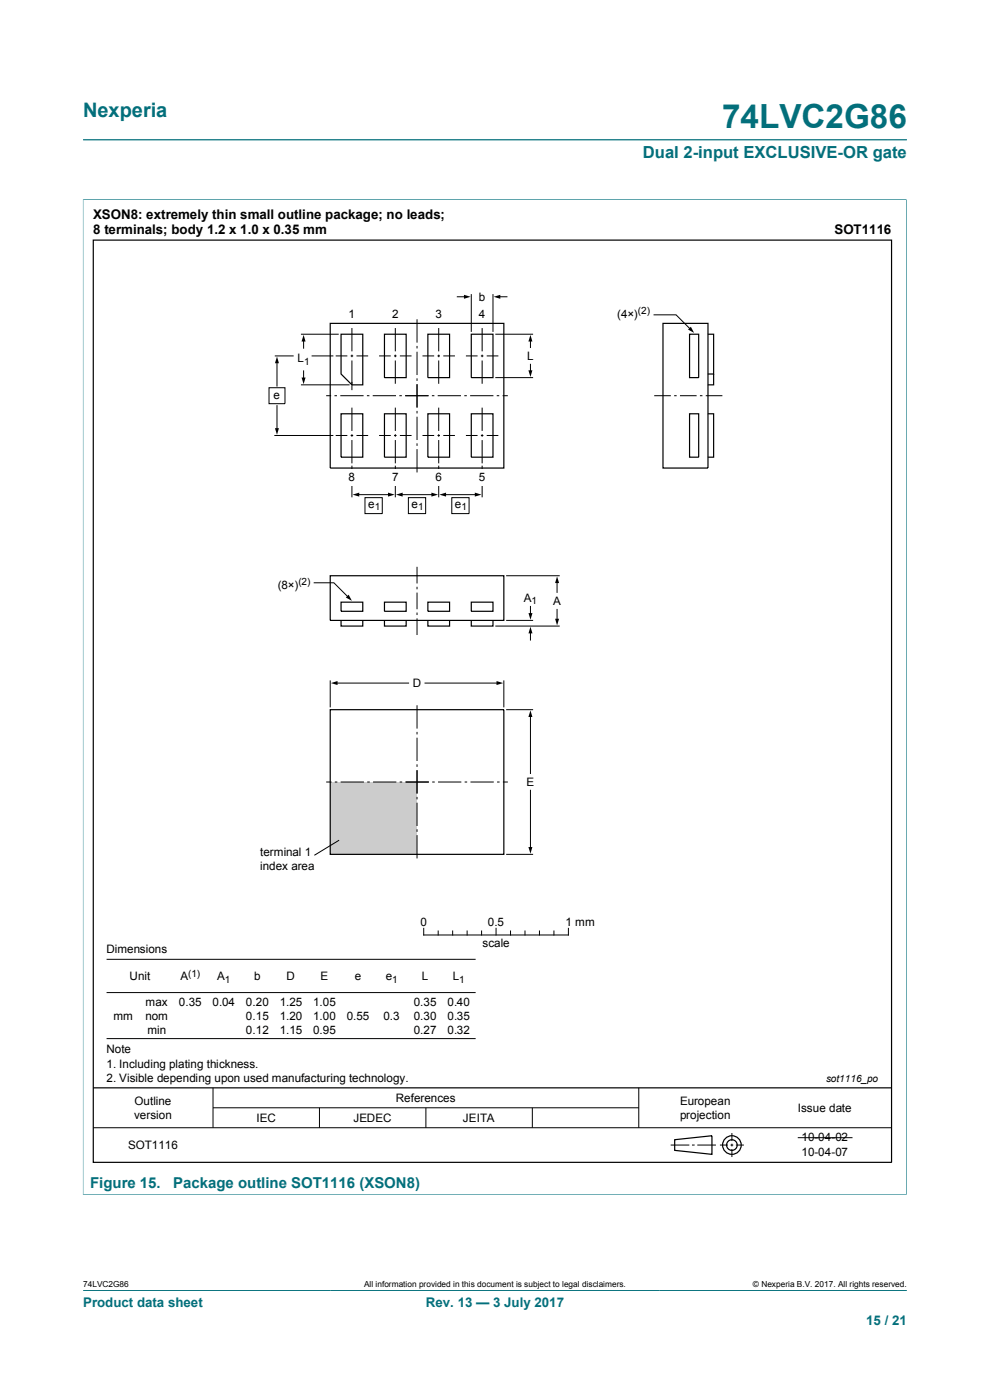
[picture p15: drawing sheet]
<svg xmlns="http://www.w3.org/2000/svg" width="210mm" height="297mm" viewBox="0 0 210 297" stroke-linecap="round" stroke-linejoin="round" font-family="sans-serif">
<defs><g id="words">
<text font-size="7.1" fill="#036f7b" x="153.2" y="27.2">74LVC2G86</text>
<text font-size="4.2" fill="#036f7b" x="17.6" y="24.8">Nexperia</text>
<text font-size="3.5" fill="#036f7b" x="136.4" y="33.5">Dual 2-input EXCLUSIVE-OR gate</text>
<text font-size="3.2" fill="#036f7b" x="19.1" y="251.9">Figure 15.  Package outline SOT1116 (XSON8)</text>
<g font-size="2.8">
<text x="19.8" y="46.4">XSON8: extremely thin small outline package; no leads;</text>
<text x="19.8" y="49.6">8 terminals; body 1.2 x 1.0 x 0.35 mm</text>
<text x="177" y="49.7">SOT1116</text>
</g>
<g font-size="2.8" fill="#036f7b">
<text x="17.6" y="277.3">Product data sheet</text>
<text x="90.3" y="277.3">Rev. 13 — 3 July 2017</text>
<text x="183.7" y="281">15 / 21</text>
</g>
<g font-size="2.5">
<text x="101.6" y="63.8">b</text>
<text x="74" y="67.4">1</text>
<text x="83.2" y="67.4">2</text>
<text x="92.4" y="67.4">3</text>
<text x="101.6" y="67.4">4</text>
<text x="130.9" y="67.5">(4×)</text>
<text x="63.1" y="76.9">L</text>
<text x="111.8" y="76.4">L</text>
<text x="58" y="84.5">e</text>
<text x="74" y="102.1">8</text>
<text x="78.1" y="107.7">e</text>
<text x="83.2" y="102.1">7</text>
<text x="87.3" y="107.7">e</text>
<text x="92.4" y="102.1">6</text>
<text x="96.5" y="107.7">e</text>
<text x="101.6" y="102.1">5</text>
<text x="58.9" y="124.9">(8×)</text>
<text x="111.1" y="127.7">A</text>
<text x="117.3" y="128.3">A</text>
<text x="87.5" y="145.8">D</text>
<text x="111.7" y="166.7">E</text>
<text x="55.2" y="181.6">terminal 1</text>
<text x="55.2" y="184.6">index area</text>
<text x="89.2" y="196.4">0</text>
<text x="103.5" y="196.4">0.5</text>
<text x="120" y="196.4">1 mm</text>
<text x="22.6" y="202.1">Dimensions</text>
<text x="102.3" y="200.9">scale</text>
<text x="27.5" y="208">Unit</text>
<text x="38.3" y="208">A</text>
<text x="46.1" y="208">A</text>
<text x="53.9" y="208">b</text>
<text x="60.8" y="208">D</text>
<text x="68" y="208">E</text>
<text x="75.3" y="208">e</text>
<text x="81.8" y="208">e</text>
<text x="89.5" y="208">L</text>
<text x="96" y="208">L</text>
<text x="30.9" y="213.3">max</text>
<text x="37.9" y="213.3">0.35</text>
<text x="45.1" y="213.3">0.04</text>
<text x="52.2" y="213.3">0.20</text>
<text x="59.3" y="213.3">1.25</text>
<text x="66.5" y="213.3">1.05</text>
<text x="87.8" y="213.3">0.35</text>
<text x="94.9" y="213.3">0.40</text>
<text x="24.1" y="216.3">mm</text>
<text x="30.8" y="216.3">nom</text>
<text x="31.3" y="219.3">min</text>
<text x="52.2" y="216.3">0.15</text>
<text x="52.2" y="219.3">0.12</text>
<text x="59.3" y="216.3">1.20</text>
<text x="59.3" y="219.3">1.15</text>
<text x="66.5" y="216.3">1.00</text>
<text x="66.5" y="219.3">0.95</text>
<text x="73.6" y="216.3">0.55</text>
<text x="81.4" y="216.3">0.3</text>
<text x="87.8" y="216.3">0.30</text>
<text x="87.8" y="219.3">0.27</text>
<text x="94.9" y="216.3">0.35</text>
<text x="94.9" y="219.3">0.32</text>
<text x="22.6" y="223.4">Note</text>
<text x="22.6" y="226.5">1. Including plating thickness.</text>
<text x="22.6" y="229.5">2. Visible depending upon used manufacturing technology.</text>
<text x="84" y="233.8">References</text>
<text x="28.5" y="237.4">version</text>
<text x="28.5" y="234.4">Outline</text>
<text x="54.4" y="238.1">IEC</text>
<text x="75" y="238.1">JEDEC</text>
<text x="98.2" y="238.1">JEITA</text>
<text x="144.2" y="234.4">European</text>
<text x="144.2" y="237.4">projection</text>
<text x="169.3" y="235.8">Issue date</text>
<text x="27.2" y="243.7">SOT1116</text>
<text x="170" y="242.2">10-04-02</text>
<text x="170" y="245.2">10-04-07</text>
</g>
<g font-size="2.1">
<text x="135.3" y="66.7">(2)</text>
<text x="64.5" y="77.4">1</text>
<text x="79.5" y="108.2">1</text>
<text x="88.7" y="108.2">1</text>
<text x="97.9" y="108.2">1</text>
<text x="63.3" y="124.1">(2)</text>
<text x="112.7" y="128.1">1</text>
<text x="39.9" y="207.2">(1)</text>
<text x="47.7" y="208.5">1</text>
<text x="83.2" y="208.5">1</text>
<text x="97.4" y="208.5">1</text>
<text x="175.2" y="229.5">sot1116_po</text>
</g>
<g font-size="1.8">
<text x="17.6" y="273.1">74LVC2G86</text>
<text x="77.2" y="273.1">All information provided in this document is subject to legal disclaimers.</text>
<text x="159.7" y="273.1">© Nexperia B.V. 2017. All rights reserved.</text>
</g>
</g></defs>
<path d="M17.6 29.7h174.8M17.6 42.3h174.7M17.6 42.3v211.2M192.3 42.3v211.2M17.6 253.4h174.7M17.6 273.8h174.8" fill="none" stroke="#036f7b" stroke-width=".21"/>
<g fill="none" stroke="#000" stroke-width=".21">
<path d="M71.3 144.9h15.4M90.2 144.9h15.4M112.5 151.8v12.3M112.5 167.7v12.3M89.9 196.9v1.5h30.7v-1.5M92.9 197.5v.9M96 197.5v.9M99.1 197.5v.9M102.2 197.5v.9M105.2 196.9v1.5M108.3 197.5v.9M111.4 197.5v.9"/>
<path d="M114.4 197.5v.9M117.5 197.5v.9M22.6 210.6h78.3M22.6 203.5h78.3M19.8 239.2h169.3M22.6 220.3h78.3M45.2 230.8v8.4M45.2 235h90.3M67.8 235v4.2M90.3 235v4.2M112.9 235v4.2M135.5 230.8v8.4"/>
<path d="M142.3 242.9h3.9M146.8 242.9h.5M147.9 242.9h4M152.7 242.9h1.7M155 242.9h.5M155.3 240.4v1.7M155.3 242.6v.6M155.3 243.8v1.7M156.1 242.9h1.7M169.2 241.4h11.6"/>
</g>
<g fill="none" stroke="#000" stroke-width=".25">
<path d="M19.8 50.9h169.3v195.7h-169.3zM19.8 230.8h169.3M143.1 241.8l7.9-.9v4l-7.9-.9z"/>
<circle cx="155.3" cy="242.9" r="1.13"/>
<circle cx="155.3" cy="242.9" r="1.97"/>
</g>
<path d="M70.2 144.9l1.4-.4v.8zM105.3 144.5l1.4 .4-1.4 .4zM112.5 150.7l.4 1.4h-.8zM112.1 179.7h.8l-.4 1.4z" fill="#000"/>
<path d="M70 165.9h18.5v15.3h-18.5z" fill="#ccc"/>
<g fill="none" stroke="#000" stroke-width=".21">
<path d="M58.3 75.5h4M58.8 76.8v5.1M63.8 70.9h8.1M64.4 72.2v1.7M64.4 78.7v1.7M66.1 75.5h4.6M71.2 75.5h2.5M74.4 75.5h.5M74.6 69.6v4.9M74.6 75.2v.6M74.6 76.5v6.3M75.6 75.5h2.5"/>
<path d="M80.4 75.5h2.5M83.6 75.5h.5M83.9 69.6v4.9M83.9 75.2v.6M83.9 76.5v4.9M84.8 75.5h2.5M88.5 67.7v5M88.5 73.4v.5M88.5 74.6v5M89.6 75.5h2.5M92.8 75.5h.5M93.1 69.6v4.9"/>
<path d="M93.1 75.2v.6M93.1 76.5v4.9M94 75.5h2.5M97 63h1.7M98.8 75.5h2.5M100 62.4v8M102 75.5h.5M102.3 69.6v4.9M102.3 75.2v.6M102.3 76.5v4.9M103.2 75.5h2.5M104.6 62.4v8"/>
<path d="M105.1 70.9h8M105.8 63h1.7M112.5 72.2v1.5M112.5 77.3v1.5M138.7 66.8h4.7l3 3M57.1 82.3h3.4v3.3h-3.4zM58.2 92.4h12.5M58.8 86.1v5M63.8 81.6h10.4M69.2 83.9h1M70.9 83.9h.6M71.2 92.4h2.5"/>
<path d="M72.2 83.9h4.9M74.4 92.4h.5M74.6 86.5v4.9M74.6 92.1v.6M74.6 93.4v4.9M74.6 98.8v6.7M75.6 92.4h2.5M77.8 83.9h.6M79.1 83.9h4.9M80.4 92.4h2.5M83.6 92.4h.5M83.9 86.5v4.9"/>
<path d="M83.9 92.1v.6M83.9 93.4v4.9M83.9 98.8v6.7M84.7 83.9h.5M84.8 92.4h2.5M85.9 83.9h5M88.5 80.3v.5M88.5 81.5v5M88.5 87.2v.5M88.5 88.4v4.9M88.5 94.1v.5M88.5 95.3v4.9"/>
<path d="M89.6 92.4h2.5M91.6 83.9h.5M92.8 92.4h.5M92.8 83.9h5M93.1 86.5v4.9M93.1 92.1v.6M93.1 93.4v4.9M93.1 98.8v6.7M94 92.4h2.5M98.5 83.9h.5M98.8 92.4h2.5M99.7 83.9h5"/>
<path d="M102 92.4h.5M102.3 86.5v4.9M102.3 92.1v.6M102.3 93.4v4.9M102.3 98.8v6.7M103.2 92.4h2.5M105.1 80.1h8M105.4 83.9h.5M106.6 83.9h1.1M138.8 83.9h3.5M143 83.9h.5M144.2 83.9h3.6"/>
<path d="M148.5 83.9h.5M149.7 83.9h3.5M75.9 104.9h6.8M77.4 105.6h3.7v3.4h-3.7zM85.1 104.9h6.8M86.6 105.6h3.7v3.4h-3.7zM94.3 104.9h6.8M95.8 105.6h3.7v3.4h-3.7zM66.6 123.6h4.2l3.1 3.1M88.5 120.2v3.6M88.5 124.5v.5M88.5 125.7v3.5"/>
<path d="M88.5 129.9v.6M88.5 131.2v3.5M105.1 132.8h13.6M107.4 122.1h11.3M107.4 131.6h5.7M112.5 128.7v1.6M112.5 134.1v1.7M118.2 123.4v2.3M118.2 129.3v2.2M70 144.3v5.8M88.5 149.6v5M88.5 155.3v.5"/>
<path d="M88.5 156.5v4.9M106.9 144.3v5.8M107.4 150.6h5.7M69.2 165.9h1.1M71 165.9h.6M71.9 178.2l-5.2 3.2M72.3 165.9h4.9M77.9 165.9h.5M79.1 165.9h5M84.8 165.9h.5M86 165.9h5M88.5 162.1v.6"/>
<path d="M88.5 163.4v4.9M88.5 169.1v.5M88.5 170.3v4.9M88.5 175.9v.6M88.5 177.2v4.9M91.7 165.9h.5M92.9 165.9h5M98.6 165.9h.5M99.8 165.9h4.9M105.4 165.9h.6M106.7 165.9h1M107.4 181.2h5.7"/>
</g>
<g fill="none" stroke="#000" stroke-width=".25">
<path d="M70 68.6h36.9v30.7h-36.9zM72.3 70.9h4.6v10.7h-2.3l-2.3-2.3zM81.6 70.9h4.6v9.2h-4.6zM90.8 70.9h4.6v9.2h-4.6zM100 70.9h4.6v9.2h-4.6zM140.6 68.6h9.6v30.7h-9.6zM146.3 70.9h1.9v9.2h-1.9zM150.2 70.9h1.2v8.4h-1.2M151.4 79.3v2.3h-1.2M72.3 87.8h4.6v9.2h-4.6zM81.6 87.8h4.6v9.2h-4.6zM90.8 87.8h4.6v9.2h-4.6z"/>
<path d="M100 87.8h4.6v9.2h-4.6zM146.3 87.8h1.9v9.2h-1.9zM150.2 87.8h1.2v9.2h-1.2M70 122.1h36.9v9.5h-36.9zM72.3 127.7h4.6v2h-4.6zM72.3 131.6v1.2h4.6v-1.2M81.6 127.7h4.6v2h-4.6zM81.6 131.6v1.2h4.6v-1.2M90.8 127.7h4.6v2h-4.6zM90.8 131.6v1.2h4.6v-1.2M100 127.7h4.6v2h-4.6zM100 131.6v1.2h4.6v-1.2"/>
<path d="M70 150.6h36.9v30.6h-36.9z"/>
</g>
<g fill="#000">
<path d="M58.8 75.6l.4 1.5h-.9zM64.4 71l.4 1.5h-.8zM98.4 62.5l1.4 .5-1.4 .4zM104.7 63l1.4-.5v.9zM112.1 78.6h.8l-.4 1.4zM112.5 71l.4 1.5h-.8zM145.9 69.9l.6-.6 .7 1.3zM58.3 90.8h.9l-.4 1.4zM64 80.1h.8l-.4 1.4zM74.8 104.9l1.4-.4v.9zM82.3 104.5l1.4 .4-1.4 .5zM84 104.9l1.4-.4v.9z"/>
<path d="M91.5 104.5l1.4 .4-1.4 .5zM93.2 104.9l1.4-.4v.9zM100.7 104.5l1.4 .4-1.4 .5zM74 126.2l.6 1.3-1.2-.7zM112.5 133l.5 1.4h-.9zM112.1 130.1h.9l-.5 1.4zM118.2 122.3l.4 1.4h-.9zM117.7 131.3h.9l-.4 1.4z"/>
</g>
<g fill="#fff">
<path d="M102 99.5h.5v3.5h-.5z"/>
<path d="M92.8 99.5h.5v3.5h-.5z"/>
<path d="M83.6 99.5h.5v3.5h-.5z"/>
<path d="M74.4 99.5h.5v3.5h-.5z"/>
</g>
<use href="#words"/>
</svg>
